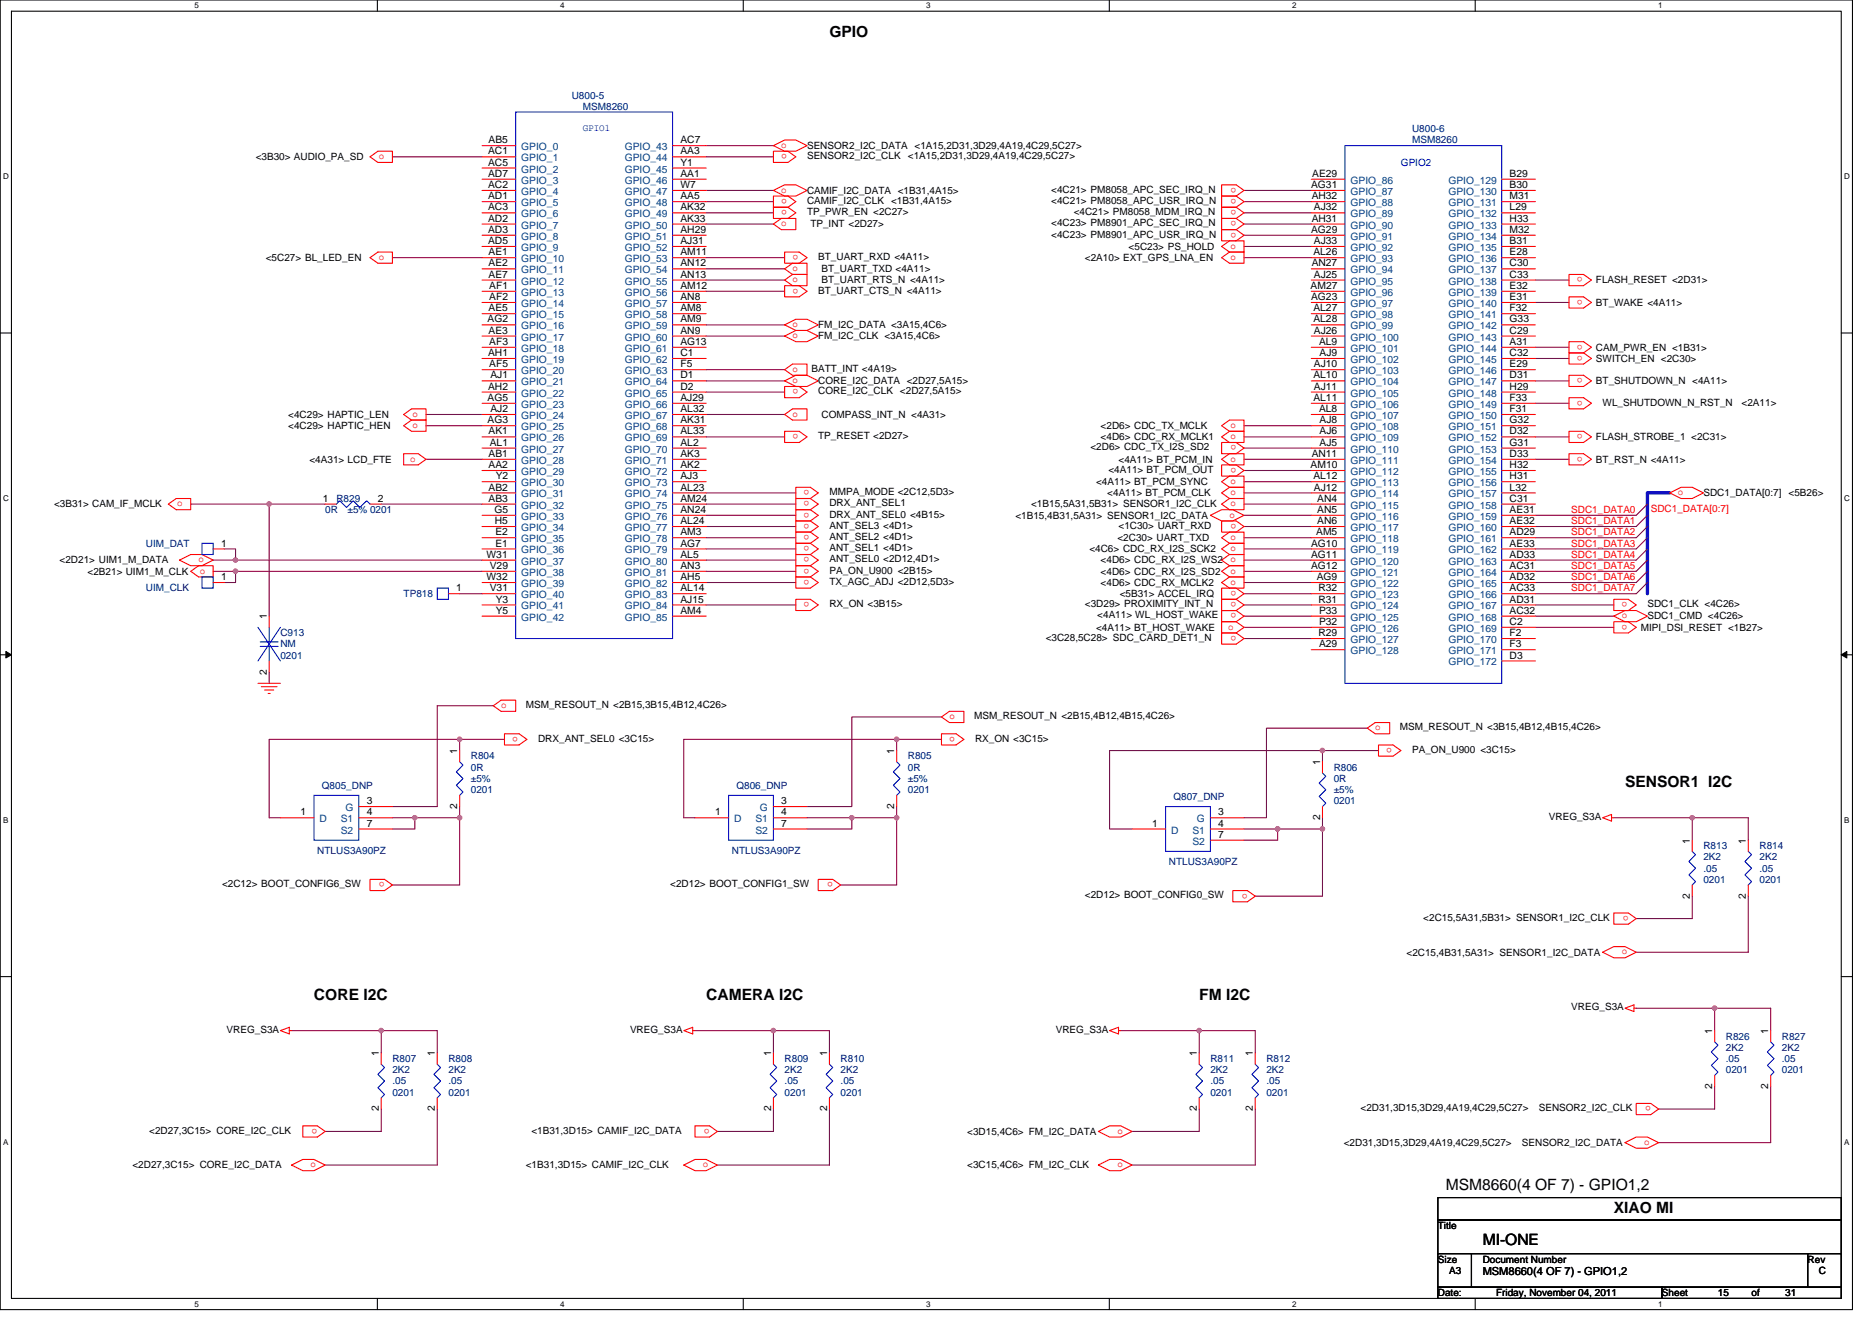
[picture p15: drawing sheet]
<svg xmlns="http://www.w3.org/2000/svg" width="297mm" height="210mm" viewBox="0 0 297 210" stroke-linecap="round" stroke-linejoin="round" font-family="sans-serif">
<defs><g id="words">
<g font-size="2.5">
<text x="131.6" y="5.8">GPIO</text>
<text x="257.8" y="125">SENSOR1 I2C</text>
<text x="49.8" y="158.8">CORE I2C</text>
<text x="112.1" y="158.8">CAMERA I2C</text>
<text x="190.3" y="158.8">FM I2C</text>
<text x="229.4" y="188.9">MSM8660(4 OF 7) - GPIO1,2</text>
<text x="235.3" y="197.6">MI-ONE</text>
<text x="256.1" y="192.5">XIAO MI</text>
</g>
<text font-size="1.8" x="235.3" y="202.3">MSM8660(4 OF 7) - GPIO1,2</text>
<g font-size="1.6" fill="#000080">
<text x="90.7" y="15.6">U800-5</text>
<text x="92.5" y="17.4">MSM8260</text>
<text x="224.1" y="21">U800-6</text>
<text x="224.1" y="22.8">MSM8260</text>
<text x="51.6" y="81.4">0R</text>
<text x="53.4" y="79.7">R829</text>
<text x="55.2" y="81.4">±5% 0201</text>
<text x="23.2" y="86.8">UIM_DAT</text>
<text x="23.2" y="93.9">UIM_CLK</text>
<text x="64" y="94.8">TP818</text>
<text x="44.5" y="101">C913</text>
<text x="44.5" y="102.8">NM</text>
<text x="44.5" y="104.5">0201</text>
<text x="51.1" y="125.2">Q805_DNP</text>
<text x="74.7" y="120.5">R804</text>
<text x="74.7" y="122.3">0R</text>
<text x="74.7" y="124.1">±5%</text>
<text x="74.7" y="125.9">0201</text>
<text x="116.9" y="125.2">Q806_DNP</text>
<text x="144.1" y="120.5">R805</text>
<text x="144.1" y="122.3">0R</text>
<text x="144.1" y="124.1">±5%</text>
<text x="144.1" y="125.9">0201</text>
<text x="211.6" y="122.3">R806</text>
<text x="211.6" y="124.1">0R</text>
<text x="211.6" y="125.9">±5%</text>
<text x="186.2" y="126.9">Q807_DNP</text>
<text x="211.6" y="127.7">0201</text>
<text x="50.4" y="135.5">NTLUS3A90PZ</text>
<text x="116.1" y="135.5">NTLUS3A90PZ</text>
<text x="185.5" y="137.3">NTLUS3A90PZ</text>
<text x="270.3" y="134.8">R813</text>
<text x="270.3" y="136.5">2K2</text>
<text x="279.2" y="134.8">R814</text>
<text x="279.2" y="136.5">2K2</text>
<text x="270.3" y="138.3">.05</text>
<text x="270.3" y="140.1">0201</text>
<text x="279.2" y="138.3">.05</text>
<text x="279.2" y="140.1">0201</text>
<text x="273.9" y="165">R826</text>
<text x="273.9" y="166.8">2K2</text>
<text x="282.7" y="165">R827</text>
<text x="282.7" y="166.8">2K2</text>
<text x="62.3" y="168.6">R807</text>
<text x="62.3" y="170.3">2K2</text>
<text x="62.3" y="172.1">.05</text>
<text x="62.3" y="173.9">0201</text>
<text x="71.2" y="168.6">R808</text>
<text x="71.2" y="170.3">2K2</text>
<text x="71.2" y="172.1">.05</text>
<text x="71.2" y="173.9">0201</text>
<text x="124.5" y="168.6">R809</text>
<text x="124.5" y="170.3">2K2</text>
<text x="124.5" y="172.1">.05</text>
<text x="124.5" y="173.9">0201</text>
<text x="133.4" y="168.6">R810</text>
<text x="133.4" y="170.3">2K2</text>
<text x="133.4" y="172.1">.05</text>
<text x="133.4" y="173.9">0201</text>
<text x="192.1" y="168.6">R811</text>
<text x="192.1" y="170.3">2K2</text>
<text x="192.1" y="172.1">.05</text>
<text x="192.1" y="173.9">0201</text>
<text x="201" y="168.6">R812</text>
<text x="201" y="170.3">2K2</text>
<text x="201" y="172.1">.05</text>
<text x="201" y="173.9">0201</text>
<text x="273.9" y="168.6">.05</text>
<text x="273.9" y="170.3">0201</text>
<text x="282.7" y="168.6">.05</text>
<text x="282.7" y="170.3">0201</text>
</g>
<g font-size="1.6">
<text x="77.5" y="22.7">AB5</text>
<text x="108" y="22.7">AC7</text>
<text x="128.1" y="23.6">SENSOR2_I2C_DATA &lt;1A15,2D31,3D29,4A19,4C29,5C27&gt;</text>
<text x="40.6" y="25.4">&lt;3B30&gt; AUDIO_PA_SD</text>
<text x="77.4" y="24.5">AC1</text>
<text x="77.4" y="26.3">AC5</text>
<text x="77.4" y="28.1">AD7</text>
<text x="77.4" y="29.8">AC2</text>
<text x="108" y="24.5">AA3</text>
<text x="108" y="26.3">Y1</text>
<text x="108" y="28.1">AA1</text>
<text x="108" y="29.8">W7</text>
<text x="128.1" y="25.3">SENSOR2_I2C_CLK</text>
<text x="144.1" y="25.3">&lt;1A15,2D31,3D29,4A19,4C29,5C27&gt;</text>
<text x="208" y="29.8">AG31</text>
<text x="208.2" y="28.1">AE29</text>
<text x="239.5" y="28.1">B29</text>
<text x="239.5" y="29.8">B30</text>
<text x="77.4" y="31.6">AD1</text>
<text x="77.4" y="33.4">AC3</text>
<text x="77.4" y="35.2">AD2</text>
<text x="108" y="31.6">AA5</text>
<text x="108" y="33.4">AK32</text>
<text x="108" y="35.2">AK33</text>
<text x="128.1" y="32.4">CAMIF_I2C_CLK</text>
<text x="128.1" y="30.8">CAMIF_I2C_DATA &lt;1B31,4A15&gt;</text>
<text x="128.1" y="34.1">TP_PWR_EN &lt;2C27&gt;</text>
<text x="141.4" y="32.4">&lt;1B31,4A15&gt;</text>
<text x="166.8" y="30.6">&lt;4C21&gt; PM8058_APC_SEC_IRQ_N</text>
<text x="166.8" y="32.4">&lt;4C21&gt; PM8058_APC_USR_IRQ_N</text>
<text x="166.8" y="35.9">&lt;4C23&gt; PM8901_APC_SEC_IRQ_N</text>
<text x="170.4" y="34.1">&lt;4C21&gt; PM8058_MDM_IRQ_N</text>
<text x="208.1" y="31.6">AH32</text>
<text x="208.1" y="35.2">AH31</text>
<text x="208.5" y="33.4">AJ32</text>
<text x="239.5" y="31.6">M31</text>
<text x="239.5" y="33.4">L29</text>
<text x="239.5" y="35.2">H33</text>
<text x="42.2" y="41.4">&lt;5C27&gt; BL_LED_EN</text>
<text x="77.4" y="37">AD3</text>
<text x="77.4" y="38.7">AD5</text>
<text x="77.5" y="40.5">AE1</text>
<text x="108" y="37">AH29</text>
<text x="108" y="38.7">AJ31</text>
<text x="108" y="40.5">AM11</text>
<text x="128.6" y="36.1">TP_INT &lt;2D27&gt;</text>
<text x="129.8" y="41.3">BT_UART_RXD &lt;4A11&gt;</text>
<text x="166.8" y="37.7">&lt;4C23&gt; PM8901_APC_USR_IRQ_N</text>
<text x="172.1" y="41.4">&lt;2A10&gt; EXT_GPS_LNA_EN</text>
<text x="179.1" y="39.6">&lt;5C23&gt; PS_HOLD</text>
<text x="208" y="37">AG29</text>
<text x="208.4" y="40.5">AL26</text>
<text x="208.5" y="38.7">AJ33</text>
<text x="239.5" y="37">M32</text>
<text x="239.5" y="38.7">B31</text>
<text x="239.5" y="40.5">E28</text>
<text x="77.5" y="42.3">AE2</text>
<text x="77.5" y="44.1">AE7</text>
<text x="77.6" y="45.8">AF1</text>
<text x="77.6" y="47.6">AF2</text>
<text x="108" y="42.3">AN12</text>
<text x="108" y="44.1">AN13</text>
<text x="108" y="45.8">AM12</text>
<text x="108" y="47.6">AN8</text>
<text x="129.8" y="46.6">BT_UART_CTS_N &lt;4A11&gt;</text>
<text x="130.4" y="43.2">BT_UART_TXD &lt;4A11&gt;</text>
<text x="130.4" y="45">BT_UART_RTS_N &lt;4A11&gt;</text>
<text x="208" y="45.8">AM27</text>
<text x="208" y="47.6">AG23</text>
<text x="208.1" y="42.3">AN27</text>
<text x="208.5" y="44.1">AJ25</text>
<text x="239.5" y="42.3">C30</text>
<text x="239.5" y="44.1">C33</text>
<text x="239.5" y="45.8">E32</text>
<text x="239.5" y="47.6">E31</text>
<text x="253.2" y="45">FLASH_RESET &lt;2D31&gt;</text>
<text x="77.4" y="51.2">AG2</text>
<text x="77.5" y="49.4">AE5</text>
<text x="77.5" y="53">AE3</text>
<text x="108" y="49.4">AM8</text>
<text x="108" y="51.2">AM9</text>
<text x="108" y="53">AN9</text>
<text x="129.8" y="52.1">FM_I2C_DATA &lt;3A15,4C6&gt;</text>
<text x="129.8" y="53.9">FM_I2C_CLK &lt;3A15,4C6&gt;</text>
<text x="208.4" y="49.4">AL27</text>
<text x="208.4" y="51.2">AL28</text>
<text x="208.5" y="53">AJ26</text>
<text x="239.5" y="49.4">F32</text>
<text x="239.5" y="51.2">G33</text>
<text x="239.5" y="53">C29</text>
<text x="253.2" y="48.5">BT_WAKE &lt;4A11&gt;</text>
<text x="77.4" y="56.5">AH1</text>
<text x="77.6" y="54.7">AF3</text>
<text x="77.6" y="58.3">AF5</text>
<text x="108" y="54.7">AG13</text>
<text x="108" y="56.5">C1</text>
<text x="108" y="58.3">F5</text>
<text x="128.8" y="59">BATT_INT &lt;4A19&gt;</text>
<text x="208.5" y="58.3">AJ10</text>
<text x="209.3" y="54.7">AL9</text>
<text x="209.4" y="56.5">AJ9</text>
<text x="239.5" y="54.7">A31</text>
<text x="239.5" y="56.5">C32</text>
<text x="239.5" y="58.3">E29</text>
<text x="253.2" y="55.6">CAM_PWR_EN &lt;1B31&gt;</text>
<text x="253.2" y="57.4">SWITCH_EN &lt;2C30&gt;</text>
<text x="77.4" y="63.6">AG5</text>
<text x="77.4" y="61.8">AH2</text>
<text x="77.8" y="60.1">AJ1</text>
<text x="77.8" y="65.4">AJ2</text>
<text x="108" y="60.1">D1</text>
<text x="108" y="61.8">D2</text>
<text x="108" y="63.6">AJ29</text>
<text x="108" y="65.4">AL32</text>
<text x="129.8" y="61">CORE_I2C_DATA &lt;2D27,5A15&gt;</text>
<text x="129.8" y="62.6">CORE_I2C_CLK &lt;2D27,5A15&gt;</text>
<text x="208.4" y="60.1">AL10</text>
<text x="208.4" y="63.6">AL11</text>
<text x="208.5" y="61.8">AJ11</text>
<text x="209.3" y="65.4">AL8</text>
<text x="239.5" y="60.1">D31</text>
<text x="239.5" y="61.8">H29</text>
<text x="239.5" y="63.6">F33</text>
<text x="239.5" y="65.4">F31</text>
<text x="253.2" y="61">BT_SHUTDOWN_N &lt;4A11&gt;</text>
<text x="254.3" y="64.4">WL_SHUTDOWN_N_RST_N</text>
<text x="276.3" y="64.4">&lt;2A11&gt;</text>
<text x="45.7" y="66.3">&lt;4C29&gt; HAPTIC_LEN</text>
<text x="45.7" y="68.1">&lt;4C29&gt; HAPTIC_HEN</text>
<text x="77.4" y="67.2">AG3</text>
<text x="77.5" y="69">AK1</text>
<text x="77.7" y="70.7">AL1</text>
<text x="108" y="67.2">AK31</text>
<text x="108" y="69">AL33</text>
<text x="108" y="70.7">AL2</text>
<text x="129.8" y="69.7">TP_RESET &lt;2D27&gt;</text>
<text x="130.4" y="66.3">COMPASS_INT_N &lt;4A31&gt;</text>
<text x="173" y="71.5">&lt;2D6&gt; CDC_TX_I2S_SD2</text>
<text x="174.6" y="68.1">&lt;2D6&gt; CDC_TX_MCLK</text>
<text x="174.6" y="69.9">&lt;4D6&gt; CDC_RX_MCLK1</text>
<text x="209.4" y="67.2">AJ8</text>
<text x="209.4" y="69">AJ6</text>
<text x="209.4" y="70.7">AJ5</text>
<text x="239.5" y="67.2">G32</text>
<text x="239.5" y="69">D32</text>
<text x="239.5" y="70.7">G31</text>
<text x="253.2" y="69.9">FLASH_STROBE_1 &lt;2C31&gt;</text>
<text x="49.1" y="73.4">&lt;4A31&gt; LCD_FTE</text>
<text x="77.5" y="72.5">AB1</text>
<text x="77.5" y="74.3">AA2</text>
<text x="77.5" y="77.9">AB2</text>
<text x="78.7" y="76.1">Y2</text>
<text x="108" y="72.5">AK3</text>
<text x="108" y="74.3">AK2</text>
<text x="108" y="76.1">AJ3</text>
<text x="108" y="77.9">AL23</text>
<text x="173.9" y="77">&lt;4A11&gt; BT_PCM_SYNC</text>
<text x="175.9" y="75">&lt;4A11&gt; BT_PCM_OUT</text>
<text x="177.5" y="73.4">&lt;4A11&gt; BT_PCM_IN</text>
<text x="208" y="74.3">AM10</text>
<text x="208.1" y="72.5">AN11</text>
<text x="208.4" y="76.1">AL12</text>
<text x="208.5" y="77.9">AJ12</text>
<text x="239.5" y="72.5">D33</text>
<text x="239.5" y="74.3">H32</text>
<text x="239.5" y="76.1">H31</text>
<text x="239.5" y="77.9">L32</text>
<text x="253.2" y="73.4">BT_RST_N &lt;4A11&gt;</text>
<text x="8.6" y="80.5">&lt;3B31&gt; CAM_IF_MCLK</text>
<text x="51.2" y="79.6">1</text>
<text x="60" y="79.6">2</text>
<text x="77.5" y="79.6">AB3</text>
<text x="78.4" y="81.4">G5</text>
<text x="78.5" y="83.2">H5</text>
<text x="108" y="79.6">AM24</text>
<text x="108" y="81.4">AN24</text>
<text x="108" y="83.2">AL24</text>
<text x="131.6" y="82.1">DRX_ANT_SEL0 &lt;4B15&gt;</text>
<text x="131.6" y="80.4">DRX_ANT_SEL1</text>
<text x="131.6" y="78.6">MMPA_MODE &lt;2C12,5D3&gt;</text>
<text x="131.6" y="83.9">ANT_SEL3 &lt;4D1&gt;</text>
<text x="161.1" y="82.3">&lt;1B15,4B31,5A31&gt; SENSOR1_I2C_DATA</text>
<text x="163.6" y="80.5">&lt;1B15,5A31,5B31&gt; SENSOR1_I2C_CLK</text>
<text x="175.7" y="78.8">&lt;4A11&gt; BT_PCM_CLK</text>
<text x="177.5" y="83.9">&lt;1C30&gt; UART_RXD</text>
<text x="209" y="79.6">AN4</text>
<text x="209" y="81.4">AN5</text>
<text x="209" y="83.2">AN6</text>
<text x="239.5" y="79.6">C31</text>
<text x="239.5" y="81.4">AE31</text>
<text x="239.5" y="83.2">AE32</text>
<text x="270.3" y="78.8">SDC1_DATA[0:7] &lt;5B26&gt;</text>
<text x="9.5" y="89.4">&lt;2D21&gt; UIM1_M_DATA</text>
<text x="35.1" y="86.7">1</text>
<text x="77.2" y="88.5">W31</text>
<text x="78.6" y="85">E2</text>
<text x="78.6" y="86.7">E1</text>
<text x="108" y="85">AM3</text>
<text x="108" y="86.7">AG7</text>
<text x="108" y="88.5">AL5</text>
<text x="131.6" y="89.3">ANT_SEL0 &lt;2D12,4D1&gt;</text>
<text x="131.6" y="87.5">ANT_SEL1 &lt;4D1&gt;</text>
<text x="131.6" y="85.7">ANT_SEL2 &lt;4D1&gt;</text>
<text x="172.9" y="87.7">&lt;4C6&gt; CDC_RX_I2S_SCK2</text>
<text x="174.6" y="89.4">&lt;4D6&gt; CDC_RX_I2S_WS2</text>
<text x="177.3" y="85.9">&lt;2C30&gt; UART_TXD</text>
<text x="208" y="86.7">AG10</text>
<text x="208" y="88.5">AG11</text>
<text x="208.8" y="85">AM5</text>
<text x="239.5" y="85">AD29</text>
<text x="239.5" y="86.7">AE33</text>
<text x="239.5" y="88.5">AD33</text>
<text x="13.9" y="91.2">&lt;2B21&gt; UIM1_M_CLK</text>
<text x="35.1" y="92.1">1</text>
<text x="72.4" y="93.9">1</text>
<text x="77.2" y="92.1">W32</text>
<text x="77.7" y="90.3">V29</text>
<text x="77.7" y="93.9">V31</text>
<text x="78.7" y="95.6">Y3</text>
<text x="108" y="90.3">AN3</text>
<text x="108" y="92.1">AH5</text>
<text x="108" y="93.9">AL14</text>
<text x="108" y="95.6">AJ15</text>
<text x="131.6" y="92.8">TX_AGC_ADJ &lt;2D12,5D3&gt;</text>
<text x="131.6" y="91">PA_ON_U900 &lt;2B15&gt;</text>
<text x="174.6" y="91.2">&lt;4D6&gt; CDC_RX_I2S_SD2</text>
<text x="174.6" y="93">&lt;4D6&gt; CDC_RX_MCLK2</text>
<text x="177.7" y="94.8">&lt;5B31&gt; ACCEL_IRQ</text>
<text x="208" y="90.3">AG12</text>
<text x="208.9" y="92.1">AG9</text>
<text x="209.2" y="93.9">R32</text>
<text x="209.2" y="95.6">R31</text>
<text x="239.5" y="90.3">AC31</text>
<text x="239.5" y="92.1">AD32</text>
<text x="239.5" y="93.9">AC33</text>
<text x="239.5" y="95.6">AD31</text>
<text x="42.3" y="98.3" transform="rotate(-90 42.3 98.3)">1</text>
<text x="78.7" y="97.4">Y5</text>
<text x="108" y="97.4">AM4</text>
<text x="131.6" y="96.4">RX_ON &lt;3B15&gt;</text>
<text x="165.9" y="101.7">&lt;3C28,5C28&gt; SDC_CARD_DET1_N</text>
<text x="172.1" y="96.4">&lt;3D29&gt; PROXIMITY_INT_N</text>
<text x="173.9" y="100.1">&lt;4A11&gt; BT_HOST_WAKE</text>
<text x="174.1" y="98.1">&lt;4A11&gt; WL_HOST_WAKE</text>
<text x="209.2" y="101">R29</text>
<text x="209.3" y="97.4">P33</text>
<text x="209.3" y="99.2">P32</text>
<text x="239.5" y="97.4">AC32</text>
<text x="239.5" y="99.2">C2</text>
<text x="239.5" y="101">F2</text>
<text x="260.3" y="100.1">MIPI_DSI_RESET &lt;1B27&gt;</text>
<text x="261.4" y="96.4">SDC1_CLK &lt;4C26&gt;</text>
<text x="261.4" y="98.3">SDC1_CMD &lt;4C26&gt;</text>
<text x="42.3" y="107.1" transform="rotate(-90 42.3 107.1)">2</text>
<text x="209.3" y="102.7">A29</text>
<text x="239.5" y="102.7">F3</text>
<text x="239.5" y="104.5">D3</text>
<text x="83.4" y="112.4">MSM_RESOUT_N &lt;2B15,3B15,4B12,4C26&gt;</text>
<text x="72.6" y="119.7" transform="rotate(-90 72.6 119.7)">1</text>
<text x="85.4" y="117.7">DRX_ANT_SEL0 &lt;3C15&gt;</text>
<text x="141.9" y="119.7" transform="rotate(-90 141.9 119.7)">1</text>
<text x="154.6" y="114.2">MSM_RESOUT_N &lt;2B15,4B12,4B15,4C26&gt;</text>
<text x="154.7" y="117.7">RX_ON &lt;3C15&gt;</text>
<text x="222.1" y="115.9">MSM_RESOUT_N &lt;3B15,4B12,4B15,4C26&gt;</text>
<text x="224.1" y="119.5">PA_ON_U900 &lt;3C15&gt;</text>
<text x="209.5" y="121.4" transform="rotate(-90 209.5 121.4)">1</text>
<text x="47.7" y="129.4">1</text>
<text x="58.2" y="129.4">4</text>
<text x="58.2" y="131.2">7</text>
<text x="58.2" y="127.6">3</text>
<text x="72.6" y="128.4" transform="rotate(-90 72.6 128.4)">2</text>
<text x="113.5" y="129.4">1</text>
<text x="124" y="129.4">4</text>
<text x="124" y="131.2">7</text>
<text x="124" y="127.6">3</text>
<text x="141.9" y="128.4" transform="rotate(-90 141.9 128.4)">2</text>
<text x="182.8" y="131.2">1</text>
<text x="193.3" y="131.2">4</text>
<text x="193.3" y="129.4">3</text>
<text x="209.5" y="130.2" transform="rotate(-90 209.5 130.2)">2</text>
<text x="245.8" y="130.2">VREG_S3A</text>
<text x="193.3" y="133">7</text>
<text x="268.1" y="133.9" transform="rotate(-90 268.1 133.9)">1</text>
<text x="277" y="133.9" transform="rotate(-90 277 133.9)">1</text>
<text x="35.2" y="140.8">&lt;2C12&gt; BOOT_CONFIG6_SW</text>
<text x="106.4" y="140.8">&lt;2D12&gt; BOOT_CONFIG1_SW</text>
<text x="172.1" y="142.6">&lt;2D12&gt; BOOT_CONFIG0_SW</text>
<text x="268.1" y="142.6" transform="rotate(-90 268.1 142.6)">2</text>
<text x="277" y="142.6" transform="rotate(-90 277 142.6)">2</text>
<text x="225.8" y="146.2">&lt;2C15,5A31,5B31&gt; SENSOR1_I2C_CLK</text>
<text x="223.2" y="151.7">&lt;2C15,4B31,5A31&gt; SENSOR1_I2C_DATA</text>
<text x="249.3" y="160.4">VREG_S3A</text>
<text x="36" y="163.9">VREG_S3A</text>
<text x="60.1" y="167.7" transform="rotate(-90 60.1 167.7)">1</text>
<text x="69" y="167.7" transform="rotate(-90 69 167.7)">1</text>
<text x="100" y="163.9">VREG_S3A</text>
<text x="122.3" y="167.7" transform="rotate(-90 122.3 167.7)">1</text>
<text x="131.2" y="167.7" transform="rotate(-90 131.2 167.7)">1</text>
<text x="167.5" y="163.9">VREG_S3A</text>
<text x="189.9" y="167.7" transform="rotate(-90 189.9 167.7)">1</text>
<text x="198.8" y="167.7" transform="rotate(-90 198.8 167.7)">1</text>
<text x="271.7" y="164.1" transform="rotate(-90 271.7 164.1)">1</text>
<text x="280.6" y="164.1" transform="rotate(-90 280.6 164.1)">1</text>
<text x="271.7" y="172.8" transform="rotate(-90 271.7 172.8)">2</text>
<text x="280.6" y="172.8" transform="rotate(-90 280.6 172.8)">2</text>
<text x="23.7" y="179.9">&lt;2D27,3C15&gt; CORE_I2C_CLK</text>
<text x="60.1" y="176.4" transform="rotate(-90 60.1 176.4)">2</text>
<text x="69" y="176.4" transform="rotate(-90 69 176.4)">2</text>
<text x="84.3" y="179.9">&lt;1B31,3D15&gt; CAMIF_I2C_DATA</text>
<text x="122.3" y="176.4" transform="rotate(-90 122.3 176.4)">2</text>
<text x="131.2" y="176.4" transform="rotate(-90 131.2 176.4)">2</text>
<text x="189.9" y="176.4" transform="rotate(-90 189.9 176.4)">2</text>
<text x="198.8" y="176.4" transform="rotate(-90 198.8 176.4)">2</text>
<text x="215.9" y="176.4">&lt;2D31,3D15,3D29,4A19,4C29,5C27&gt;</text>
<text x="244.2" y="176.4">SENSOR2_I2C_CLK</text>
<text x="21" y="185.4">&lt;2D27,3C15&gt; CORE_I2C_DATA</text>
<text x="83.4" y="185.4">&lt;1B31,3D15&gt; CAMIF_I2C_CLK</text>
<text x="153.5" y="185.4">&lt;3C15,4C6&gt; FM_I2C_CLK</text>
<text x="153.5" y="180.1">&lt;3D15,4C6&gt; FM_I2C_DATA</text>
<text x="213.2" y="181.9">&lt;2D31,3D15,3D29,4A19,4C29,5C27&gt;</text>
<text x="241.5" y="181.9">SENSOR2_I2C_DATA</text>
<text x="228.2" y="195.1">Title</text>
<text x="228.2" y="200.4">Size</text>
<text x="229.9" y="202.2">A3</text>
<text x="235.3" y="200.4">Document Number</text>
<text x="286.8" y="200.4">Rev</text>
<text x="288.6" y="202.2">C</text>
<text x="228.2" y="205.7">Date:</text>
<text x="237.4" y="205.7">Friday, November 04, 2011</text>
<text x="263.7" y="205.7">Sheet</text>
<text x="272.6" y="205.7">15</text>
<text x="277.9" y="205.7">of</text>
<text x="283.3" y="205.7">31</text>
</g>
<g font-size="1.6" fill="#004080">
<text x="82.7" y="23.8">GPIO_0</text>
<text x="99.1" y="23.8">GPIO_43</text>
<text x="82.7" y="25.6">GPIO_1</text>
<text x="82.7" y="27.4">GPIO_2</text>
<text x="82.7" y="29.2">GPIO_3</text>
<text x="99.1" y="25.6">GPIO_44</text>
<text x="99.1" y="27.4">GPIO_45</text>
<text x="99.1" y="29.2">GPIO_46</text>
<text x="214.3" y="29.2">GPIO_86</text>
<text x="229.8" y="29.2">GPIO_129</text>
<text x="82.7" y="30.9">GPIO_4</text>
<text x="82.7" y="32.7">GPIO_5</text>
<text x="82.7" y="34.5">GPIO_6</text>
<text x="99.1" y="30.9">GPIO_47</text>
<text x="99.1" y="32.7">GPIO_48</text>
<text x="99.1" y="34.5">GPIO_49</text>
<text x="214.3" y="30.9">GPIO_87</text>
<text x="214.3" y="32.7">GPIO_88</text>
<text x="214.3" y="34.5">GPIO_89</text>
<text x="229.8" y="30.9">GPIO_130</text>
<text x="229.8" y="32.7">GPIO_131</text>
<text x="229.8" y="34.5">GPIO_132</text>
<text x="82.7" y="36.3">GPIO_7</text>
<text x="82.7" y="38.1">GPIO_8</text>
<text x="82.7" y="39.8">GPIO_9</text>
<text x="82.7" y="41.6">GPIO_10</text>
<text x="99.1" y="36.3">GPIO_50</text>
<text x="99.1" y="38.1">GPIO_51</text>
<text x="99.1" y="39.8">GPIO_52</text>
<text x="99.1" y="41.6">GPIO_53</text>
<text x="214.3" y="36.3">GPIO_90</text>
<text x="214.3" y="38.1">GPIO_91</text>
<text x="214.3" y="39.8">GPIO_92</text>
<text x="214.3" y="41.6">GPIO_93</text>
<text x="229.8" y="36.3">GPIO_133</text>
<text x="229.8" y="38.1">GPIO_134</text>
<text x="229.8" y="39.8">GPIO_135</text>
<text x="229.8" y="41.6">GPIO_136</text>
<text x="82.7" y="43.4">GPIO_11</text>
<text x="82.7" y="45.2">GPIO_12</text>
<text x="82.7" y="46.9">GPIO_13</text>
<text x="99.1" y="43.4">GPIO_54</text>
<text x="99.1" y="45.2">GPIO_55</text>
<text x="99.1" y="46.9">GPIO_56</text>
<text x="214.3" y="43.4">GPIO_94</text>
<text x="214.3" y="45.2">GPIO_95</text>
<text x="214.3" y="46.9">GPIO_96</text>
<text x="229.8" y="43.4">GPIO_137</text>
<text x="229.8" y="45.2">GPIO_138</text>
<text x="229.8" y="46.9">GPIO_139</text>
<text x="82.7" y="48.7">GPIO_14</text>
<text x="82.7" y="50.5">GPIO_15</text>
<text x="82.7" y="52.3">GPIO_16</text>
<text x="99.1" y="48.7">GPIO_57</text>
<text x="99.1" y="50.5">GPIO_58</text>
<text x="99.1" y="52.3">GPIO_59</text>
<text x="214.3" y="48.7">GPIO_97</text>
<text x="214.3" y="50.5">GPIO_98</text>
<text x="214.3" y="52.3">GPIO_99</text>
<text x="229.8" y="48.7">GPIO_140</text>
<text x="229.8" y="50.5">GPIO_141</text>
<text x="229.8" y="52.3">GPIO_142</text>
<text x="82.7" y="54.1">GPIO_17</text>
<text x="82.7" y="55.8">GPIO_18</text>
<text x="82.7" y="57.6">GPIO_19</text>
<text x="82.7" y="59.4">GPIO_20</text>
<text x="99.1" y="54.1">GPIO_60</text>
<text x="99.1" y="55.8">GPIO_61</text>
<text x="99.1" y="57.6">GPIO_62</text>
<text x="99.1" y="59.4">GPIO_63</text>
<text x="214.3" y="54.1">GPIO_100</text>
<text x="214.3" y="55.8">GPIO_101</text>
<text x="214.3" y="57.6">GPIO_102</text>
<text x="214.3" y="59.4">GPIO_103</text>
<text x="229.8" y="54.1">GPIO_143</text>
<text x="229.8" y="55.8">GPIO_144</text>
<text x="229.8" y="57.6">GPIO_145</text>
<text x="229.8" y="59.4">GPIO_146</text>
<text x="82.7" y="61.2">GPIO_21</text>
<text x="82.7" y="62.9">GPIO_22</text>
<text x="82.7" y="64.7">GPIO_23</text>
<text x="99.1" y="61.2">GPIO_64</text>
<text x="99.1" y="62.9">GPIO_65</text>
<text x="99.1" y="64.7">GPIO_66</text>
<text x="214.3" y="61.2">GPIO_104</text>
<text x="214.3" y="62.9">GPIO_105</text>
<text x="214.3" y="64.7">GPIO_106</text>
<text x="229.8" y="61.2">GPIO_147</text>
<text x="229.8" y="62.9">GPIO_148</text>
<text x="229.8" y="64.7">GPIO_149</text>
<text x="82.7" y="66.5">GPIO_24</text>
<text x="82.7" y="68.3">GPIO_25</text>
<text x="82.7" y="70.1">GPIO_26</text>
<text x="82.7" y="71.8">GPIO_27</text>
<text x="99.1" y="66.5">GPIO_67</text>
<text x="99.1" y="68.3">GPIO_68</text>
<text x="99.1" y="70.1">GPIO_69</text>
<text x="99.1" y="71.8">GPIO_70</text>
<text x="214.3" y="66.5">GPIO_107</text>
<text x="214.3" y="68.3">GPIO_108</text>
<text x="214.3" y="70.1">GPIO_109</text>
<text x="214.3" y="71.8">GPIO_110</text>
<text x="229.8" y="66.5">GPIO_150</text>
<text x="229.8" y="68.3">GPIO_151</text>
<text x="229.8" y="70.1">GPIO_152</text>
<text x="229.8" y="71.8">GPIO_153</text>
<text x="82.7" y="73.6">GPIO_28</text>
<text x="82.7" y="75.4">GPIO_29</text>
<text x="82.7" y="77.2">GPIO_30</text>
<text x="99.1" y="73.6">GPIO_71</text>
<text x="99.1" y="75.4">GPIO_72</text>
<text x="99.1" y="77.2">GPIO_73</text>
<text x="214.3" y="73.6">GPIO_111</text>
<text x="214.3" y="75.4">GPIO_112</text>
<text x="214.3" y="77.2">GPIO_113</text>
<text x="229.8" y="73.6">GPIO_154</text>
<text x="229.8" y="75.4">GPIO_155</text>
<text x="229.8" y="77.2">GPIO_156</text>
<text x="82.7" y="79">GPIO_31</text>
<text x="82.7" y="80.7">GPIO_32</text>
<text x="82.7" y="82.5">GPIO_33</text>
<text x="99.1" y="79">GPIO_74</text>
<text x="99.1" y="80.7">GPIO_75</text>
<text x="99.1" y="82.5">GPIO_76</text>
<text x="214.3" y="79">GPIO_114</text>
<text x="214.3" y="80.7">GPIO_115</text>
<text x="214.3" y="82.5">GPIO_116</text>
<text x="229.8" y="79">GPIO_157</text>
<text x="229.8" y="80.7">GPIO_158</text>
<text x="229.8" y="82.5">GPIO_159</text>
<text x="82.7" y="84.3">GPIO_34</text>
<text x="82.7" y="86.1">GPIO_35</text>
<text x="82.7" y="87.8">GPIO_36</text>
<text x="82.7" y="89.6">GPIO_37</text>
<text x="99.1" y="84.3">GPIO_77</text>
<text x="99.1" y="86.1">GPIO_78</text>
<text x="99.1" y="87.8">GPIO_79</text>
<text x="99.1" y="89.6">GPIO_80</text>
<text x="214.3" y="84.3">GPIO_117</text>
<text x="214.3" y="86.1">GPIO_118</text>
<text x="214.3" y="87.8">GPIO_119</text>
<text x="214.3" y="89.6">GPIO_120</text>
<text x="229.8" y="84.3">GPIO_160</text>
<text x="229.8" y="86.1">GPIO_161</text>
<text x="229.8" y="87.8">GPIO_162</text>
<text x="229.8" y="89.6">GPIO_163</text>
<text x="82.7" y="91.4">GPIO_38</text>
<text x="82.7" y="93.2">GPIO_39</text>
<text x="82.7" y="95">GPIO_40</text>
<text x="99.1" y="91.4">GPIO_81</text>
<text x="99.1" y="93.2">GPIO_82</text>
<text x="99.1" y="95">GPIO_83</text>
<text x="214.3" y="91.4">GPIO_121</text>
<text x="214.3" y="93.2">GPIO_122</text>
<text x="214.3" y="95">GPIO_123</text>
<text x="229.8" y="91.4">GPIO_164</text>
<text x="229.8" y="93.2">GPIO_165</text>
<text x="229.8" y="95">GPIO_166</text>
<text x="82.7" y="96.7">GPIO_41</text>
<text x="82.7" y="98.5">GPIO_42</text>
<text x="99.1" y="96.7">GPIO_84</text>
<text x="99.1" y="98.5">GPIO_85</text>
<text x="214.3" y="96.7">GPIO_124</text>
<text x="214.3" y="98.5">GPIO_125</text>
<text x="214.3" y="100.3">GPIO_126</text>
<text x="229.8" y="96.7">GPIO_167</text>
<text x="229.8" y="98.5">GPIO_168</text>
<text x="229.8" y="100.3">GPIO_169</text>
<text x="214.3" y="102.1">GPIO_127</text>
<text x="214.3" y="103.8">GPIO_128</text>
<text x="229.8" y="102.1">GPIO_170</text>
<text x="229.8" y="103.8">GPIO_171</text>
<text x="229.8" y="105.6">GPIO_172</text>
<text x="50.7" y="130.5">D</text>
<text x="54.1" y="130.5">S1</text>
<text x="54.8" y="128.7">G</text>
<text x="116.5" y="130.5">D</text>
<text x="119.9" y="130.5">S1</text>
<text x="120.6" y="128.7">G</text>
<text x="189.9" y="130.5">G</text>
<text x="54.1" y="132.3">S2</text>
<text x="119.9" y="132.3">S2</text>
<text x="185.8" y="132.3">D</text>
<text x="189.2" y="132.3">S1</text>
<text x="189.2" y="134.1">S2</text>
</g>
<g font-size="1.6" fill="#00f">
<text x="92.5" y="20.8">GPIO1</text>
<text x="222.3" y="26.3">GPIO2</text>
</g>
<g font-size="1.6" fill="#f00">
<text x="124" y="23.5">o</text>
<text x="60.1" y="25.3">o</text>
<text x="124.9" y="24.5" transform="rotate(180 124.9 24.5)">o</text>
<text x="196.1" y="29.8" transform="rotate(180 196.1 29.8)">o</text>
<text x="124" y="30.6">o</text>
<text x="124" y="35.9">o</text>
<text x="124.9" y="31.6" transform="rotate(180 124.9 31.6)">o</text>
<text x="124.9" y="33.4" transform="rotate(180 124.9 33.4)">o</text>
<text x="196.1" y="31.6" transform="rotate(180 196.1 31.6)">o</text>
<text x="196.1" y="33.4" transform="rotate(180 196.1 33.4)">o</text>
<text x="196.1" y="35.1" transform="rotate(180 196.1 35.1)">o</text>
<text x="60.1" y="41.3">o</text>
<text x="126.6" y="40.5" transform="rotate(180 126.6 40.5)">o</text>
<text x="195.3" y="39.5">o</text>
<text x="195.3" y="41.3">o</text>
<text x="196.1" y="36.9" transform="rotate(180 196.1 36.9)">o</text>
<text x="125.7" y="43">o</text>
<text x="125.7" y="44.8">o</text>
<text x="126.6" y="45.8" transform="rotate(180 126.6 45.8)">o</text>
<text x="251.1" y="44" transform="rotate(180 251.1 44)">o</text>
<text x="251.1" y="47.6" transform="rotate(180 251.1 47.6)">o</text>
<text x="125.7" y="51.9">o</text>
<text x="125.7" y="53.7">o</text>
<text x="125.7" y="59">o</text>
<text x="251.1" y="54.7" transform="rotate(180 251.1 54.7)">o</text>
<text x="251.1" y="56.5" transform="rotate(180 251.1 56.5)">o</text>
<text x="125.7" y="60.8">o</text>
<text x="126.6" y="61.8" transform="rotate(180 126.6 61.8)">o</text>
<text x="251.1" y="60" transform="rotate(180 251.1 60)">o</text>
<text x="251.1" y="63.6" transform="rotate(180 251.1 63.6)">o</text>
<text x="65.5" y="66.1">o</text>
<text x="65.5" y="67.9">o</text>
<text x="125.7" y="66.1">o</text>
<text x="126.6" y="68.9" transform="rotate(180 126.6 68.9)">o</text>
<text x="195.3" y="67.9">o</text>
<text x="195.3" y="69.7">o</text>
<text x="196.1" y="70.7" transform="rotate(180 196.1 70.7)">o</text>
<text x="251.1" y="68.9" transform="rotate(180 251.1 68.9)">o</text>
<text x="65.1" y="73.3">o</text>
<text x="128.4" y="77.8" transform="rotate(180 128.4 77.8)">o</text>
<text x="195.3" y="73.3">o</text>
<text x="195.3" y="76.8">o</text>
<text x="196.1" y="74.3" transform="rotate(180 196.1 74.3)">o</text>
<text x="251.1" y="72.5" transform="rotate(180 251.1 72.5)">o</text>
<text x="28.1" y="80.4">o</text>
<text x="128.4" y="81.4" transform="rotate(180 128.4 81.4)">o</text>
<text x="128.4" y="79.6" transform="rotate(180 128.4 79.6)">o</text>
<text x="128.4" y="83.1" transform="rotate(180 128.4 83.1)">o</text>
<text x="195.1" y="82.1">o</text>
<text x="195.3" y="80.4">o</text>
<text x="195.3" y="78.6">o</text>
<text x="196.1" y="83.1" transform="rotate(180 196.1 83.1)">o</text>
<text x="249.3" y="81.4">SDC1_DATA0</text>
<text x="249.3" y="83.2">SDC1_DATA1</text>
<text x="261.9" y="81.3">SDC1_DATA[0:7]</text>
<text x="266.2" y="78.6">o</text>
<text x="31.5" y="89.3">o</text>
<text x="128.4" y="88.5" transform="rotate(180 128.4 88.5)">o</text>
<text x="128.4" y="86.7" transform="rotate(180 128.4 86.7)">o</text>
<text x="128.4" y="84.9" transform="rotate(180 128.4 84.9)">o</text>
<text x="195.3" y="87.5">o</text>
<text x="195.3" y="89.3">o</text>
<text x="195.3" y="85.7">o</text>
<text x="249.3" y="85">SDC1_DATA2</text>
<text x="249.3" y="86.8">SDC1_DATA3</text>
<text x="249.3" y="88.5">SDC1_DATA4</text>
<text x="31.7" y="91">o</text>
<text x="128.4" y="92" transform="rotate(180 128.4 92)">o</text>
<text x="128.4" y="95.6" transform="rotate(180 128.4 95.6)">o</text>
<text x="128.4" y="90.3" transform="rotate(180 128.4 90.3)">o</text>
<text x="195.3" y="91">o</text>
<text x="195.3" y="92.8">o</text>
<text x="196.1" y="93.8" transform="rotate(180 196.1 93.8)">o</text>
<text x="196.1" y="95.6" transform="rotate(180 196.1 95.6)">o</text>
<text x="249.3" y="90.3">SDC1_DATA5</text>
<text x="249.3" y="92.1">SDC1_DATA6</text>
<text x="249.3" y="93.9">SDC1_DATA7</text>
<text x="258.2" y="95.6" transform="rotate(180 258.2 95.6)">o</text>
<text x="194.9" y="99.9">o</text>
<text x="196.1" y="100.9" transform="rotate(180 196.1 100.9)">o</text>
<text x="196.1" y="97.4" transform="rotate(180 196.1 97.4)">o</text>
<text x="257.3" y="98.1">o</text>
<text x="258.2" y="99.1" transform="rotate(180 258.2 99.1)">o</text>
<text x="79.5" y="112.4">o</text>
<text x="82.2" y="116.9" transform="rotate(180 82.2 116.9)">o</text>
<text x="150.6" y="114.2">o</text>
<text x="151.5" y="116.9" transform="rotate(180 151.5 116.9)">o</text>
<text x="218.2" y="115.9">o</text>
<text x="220.9" y="118.7" transform="rotate(180 220.9 118.7)">o</text>
<text x="61" y="140" transform="rotate(180 61 140)">o</text>
<text x="132.1" y="140" transform="rotate(180 132.1 140)">o</text>
<text x="197.9" y="141.8" transform="rotate(180 197.9 141.8)">o</text>
<text x="258.4" y="145.4" transform="rotate(180 258.4 145.4)">o</text>
<text x="257.3" y="151.5">o</text>
<text x="50.4" y="179.2" transform="rotate(180 50.4 179.2)">o</text>
<text x="112.6" y="179.2" transform="rotate(180 112.6 179.2)">o</text>
<text x="177.3" y="179.9">o</text>
<text x="261.9" y="175.6" transform="rotate(180 261.9 175.6)">o</text>
<text x="49.3" y="185.3">o</text>
<text x="111.5" y="185.3">o</text>
<text x="177.3" y="185.3">o</text>
<text x="260.9" y="181.7">o</text>
</g>
<g font-size="1.3">
<text x="30.8" y="1.3">5</text>
<text x="88.9" y="1.3">4</text>
<text x="147" y="1.3">3</text>
<text x="205" y="1.3">2</text>
<text x="263.1" y="1.3">1</text>
<text x=".5" y="28.4">D</text>
<text x="292.6" y="28.4">D</text>
<text x=".5" y="79.5">C</text>
<text x="292.6" y="79.5">C</text>
<text x=".5" y="130.6">B</text>
<text x="292.6" y="130.6">B</text>
<text x=".5" y="181.7">A</text>
<text x="292.6" y="181.7">A</text>
<text x="30.8" y="207.4">5</text>
<text x="88.9" y="207.4">4</text>
<text x="147" y="207.4">3</text>
<text x="205" y="207.4">2</text>
<text x="263.1" y="207.4">1</text>
</g>
</g></defs>
<path d="M0 0h293.9v207.9h-293.9zM1.8 1.8h290.4v204.3h-290.4z" fill="none" stroke="#000" stroke-width=".17"/>
<g fill="#fff">
<path d="M30.8 .2h.7v1.4h-.7z"/>
<path d="M30.8 206.3h.7v1.4h-.7z"/>
</g>
<path d="M59.9 0v1.8M59.9 206.1v1.8" fill="none" stroke="#000" stroke-width=".17"/>
<g fill="#fff">
<path d="M88.9 .2h.7v1.4h-.7z"/>
<path d="M88.9 206.3h.7v1.4h-.7z"/>
</g>
<path d="M117.9 0v1.8M117.9 206.1v1.8" fill="none" stroke="#000" stroke-width=".17"/>
<g fill="#fff">
<path d="M147 .2h.7v1.4h-.7z"/>
<path d="M147 206.3h.7v1.4h-.7z"/>
</g>
<path d="M176 0v1.8M176 206.1v1.8" fill="none" stroke="#000" stroke-width=".17"/>
<g fill="#fff">
<path d="M205 .2h.7v1.4h-.7z"/>
<path d="M205 206.3h.7v1.4h-.7z"/>
</g>
<path d="M234.1 0v1.8M234.1 206.1v1.8" fill="none" stroke="#000" stroke-width=".17"/>
<g fill="#fff">
<path d="M263.1 .2h.7v1.4h-.7z"/>
<path d="M263.1 206.3h.7v1.4h-.7z"/>
<path d="M.5 27.3h.9v1.4h-.9z"/>
<path d="M292.6 27.3h.9v1.4h-.9z"/>
<path d="M.5 78.4h.9v1.4h-.9z"/>
<path d="M292.6 78.4h.9v1.4h-.9z"/>
</g>
<path d="M0 52.9h1.8M292.2 52.9h1.7" fill="none" stroke="#000" stroke-width=".17"/>
<g fill="#fff">
<path d="M.5 129.5h.8v1.4h-.8z"/>
<path d="M292.6 129.5h.9v1.4h-.9z"/>
</g>
<path d="M0 103.9h1.8M292.2 103.9h1.7" fill="none" stroke="#000" stroke-width=".17"/>
<path d="M.9 103.4l.9 .5-.9 .5zM292.2 103.9l.8-.5v1z" fill="#000" stroke="#000" stroke-width=".16"/>
<g fill="#fff">
<path d="M.5 180.5h.8v1.4h-.8z"/>
<path d="M292.6 180.5h.9v1.4h-.9z"/>
</g>
<path d="M0 155h1.8M292.2 155h1.7M228.2 190.1h64v3.5h-64zM228.2 193.6h64v5.4h-64zM228.2 199h5.3v5.3h-5.3zM233.5 199h53.3v5.3h-53.3zM286.8 199h5.4v5.3h-5.4zM228.2 204.3h35.5v1.8h-35.5zM263.7 204.3h28.5v1.8h-28.5z" fill="none" stroke="#000" stroke-width=".17"/>
<g fill="none" stroke="#800040" stroke-width=".17">
<path d="M62.3 24.9h14.2M112.1 33.8h10.6M112.1 35.6h10.6M112.1 30.2h10.6M112.1 32h10.6M112.1 23.1h10.6M112.1 24.9h10.6M197.4 30.2h10.7M197.4 32h10.7M197.4 33.8h10.7M197.4 35.6h10.7M197.4 37.3h10.7"/>
<path d="M197.4 39.1h10.7M62.3 40.9h14.2M112.1 44.4h12.4M112.1 46.2h12.4M112.1 58.7h12.4M112.1 40.9h12.4M112.1 42.7h12.4M112.1 51.6h12.4M112.1 53.3h12.4M197.4 40.9h10.7M243.6 44.4h5.4M243.6 48h5.4"/>
<path d="M243.6 55.1h5.4M243.6 56.9h5.4M67.6 72.9h8.9M67.6 65.8h8.9M67.6 67.6h8.9M112.1 60.5h12.4M112.1 62.2h12.4M112.1 65.8h12.4M112.1 69.3h12.4M112.1 78.2h14.2M197.4 67.6h10.7M197.4 69.3h10.7"/>
<path d="M197.4 71.1h10.7M197.4 72.9h10.7M197.4 74.7h10.7M197.4 76.5h10.7M197.4 78.2h10.7M243.6 64h5.4M243.6 60.5h5.4M243.6 69.3h5.4M243.6 72.9h5.4M30.3 80h12.4v17.8M33.8 90.7h3.6M33.8 88.9h3.6"/>
<path d="M35.6 87.1h1.8v1.8M37.4 88.9h39.1M37.4 90.7v1.8h-1.8M37.4 90.7h39.1M42.7 80h8.9M60.5 80h16M72.9 94.2h3.6M112.1 96h14.2M112.1 90.7h14.2M112.1 81.8h14.2M112.1 80h14.2M112.1 88.9h14.2"/>
<path d="M112.1 87.1h14.2M112.1 85.3h14.2M112.1 83.6h14.2M112.1 92.5h14.2M197.4 96h10.7M197.4 97.8h10.7M197.4 94.2h10.7M197.4 99.6h10.7M197.4 80h10.7M197.4 81.8h10.7M197.4 87.1h10.7M197.4 88.9h10.7"/>
<path d="M197.4 90.7h10.7M197.4 92.5h10.7M197.4 83.6h10.7M197.4 85.3h10.7M243.6 96h12.5M243.6 97.8h12.5M243.6 99.6h12.5M261.4 80l-1.8 1.8h-16M261.4 81.8l-1.8 1.8h-16M261.4 83.6l-1.8 1.7h-16M261.4 85.3l-1.8 1.8h-16M261.4 87.1l-1.8 1.8h-16"/>
<path d="M261.4 88.9l-1.8 1.8h-16M261.4 90.7l-1.8 1.8h-16M261.4 92.5l-1.8 1.7h-16M42.7 106.7v1.8M72.9 117.3h-30.2v12.5h1.8M72.9 117.3h7.1M72.9 117.3v1.8M78.3 112h-8.9v16h-7.1M142.3 117.3v1.8M142.3 117.3h-33.8v12.5h1.8M142.3 117.3h7.1M149.4 113.8h-14.2v14.2h-7.1"/>
<path d="M197.4 101.3h10.7M209.8 119.1v1.8M209.8 119.1h-33.7v12.5h3.5M209.8 119.1h8.9M217 115.6h-16v14.2h-3.6M62.3 129.8h3.5M65.8 129.8v1.8h-3.5M65.8 129.8h7.1M72.9 129.8v10.7h-10.6M72.9 128v1.8M128.1 129.8h7.1M135.2 129.8v1.8h-7.1"/>
<path d="M135.2 129.8h7.1M142.3 129.8v10.7h-8.9M142.3 128v1.8M197.4 131.6h5.3M202.7 131.6h7.1M202.7 131.6v1.7h-5.3M209.8 131.6v10.6h-10.6M209.8 129.8v1.8M256.1 129.8h12.4M268.5 129.8v3.5M268.5 129.8h8.9v3.5M268.5 142.2v3.6h-8.9"/>
<path d="M277.4 142.2v8.9h-17.8M46.3 163.6h14.2M60.5 163.6h8.9v3.5M60.5 176v3.6h-8.9M60.5 163.6v3.5M69.4 176v8.9h-17.8M110.3 163.6h12.4M122.7 176v3.6h-8.9M122.7 163.6v3.5M122.7 163.6h8.9v3.5M131.6 176v8.9h-17.8M177.8 163.6h12.5"/>
<path d="M190.3 176v3.6h-10.7M190.3 163.6v3.5M190.3 163.6h8.9v3.5M199.2 176v8.9h-19.6M259.6 160h12.5v3.6M272.1 172.5v3.5h-8.9M272.1 160h8.9v3.6M281 172.5v8.9h-17.8"/>
</g>
<g fill="#f0f" stroke="#f0f" stroke-width=".17">
<circle cx="37.4" cy="88.9" r=".35"/>
<circle cx="65.8" cy="129.8" r=".35"/>
<circle cx="72.9" cy="129.8" r=".35"/>
<circle cx="142.3" cy="117.3" r=".35"/>
<circle cx="135.2" cy="129.8" r=".35"/>
<circle cx="142.3" cy="129.8" r=".35"/>
<circle cx="209.8" cy="119.1" r=".35"/>
<circle cx="202.7" cy="131.6" r=".35"/>
<circle cx="209.8" cy="131.6" r=".35"/>
<circle cx="60.5" cy="163.6" r=".35"/>
<circle cx="122.7" cy="163.6" r=".35"/>
<circle cx="190.3" cy="163.6" r=".35"/>
<circle cx="268.5" cy="129.8" r=".35"/>
<circle cx="272.1" cy="160" r=".35"/>
<circle cx="72.9" cy="117.3" r=".35"/>
<circle cx="37.4" cy="90.7" r=".35"/>
<circle cx="42.7" cy="80" r=".35"/>
</g>
<path d="M265 78.2h-3.6v16" fill="none" stroke="#00f" stroke-width=".53"/>
<g fill="none" stroke="#f00" stroke-width=".17">
<path d="M58.7 24.9l1.3-.9h2.3v1.8h-2.3zM76.5 23.1h5.3M76.5 24.9h5.3M76.5 26.7h5.3M76.5 28.4h5.3M76.5 30.2h5.3M76.5 32h5.3M76.5 33.8h5.3M76.5 35.6h5.3M76.5 37.3h5.3M76.5 39.1h5.3M106.7 23.1h5.4"/>
<path d="M106.7 24.9h5.4M106.7 26.7h5.4M106.7 28.4h5.4M106.7 30.2h5.4M106.7 32h5.4M106.7 33.8h5.4M106.7 35.6h5.4M106.7 37.3h5.4M106.7 39.1h5.4M122.7 31.1h2.3l1.3 .9-1.3 .9h-2.3zM122.7 24h2.3l1.3 .9-1.3 .9h-2.3zM122.7 32.9h2.3l1.3 .9-1.3 .9h-2.3z"/>
<path d="M122.7 23.1l1.8-.9h1.8l1.8 .9-1.8 .9h-1.8zM122.7 30.2l1.8-.9h1.8l1.8 .9-1.8 .9h-1.8zM122.7 35.6l1.3-.9h2.3v1.7h-2.3zM193.8 39.1l1.3-.9h2.3v1.8h-2.3zM193.8 29.3h2.3l1.3 .9-1.3 .9h-2.3zM193.8 36.4h2.3l1.3 .9-1.3 .9h-2.3zM196.1 31.1l1.3 .9-1.3 .9M196.1 32.9l1.3 .9-1.3 .9M196.1 34.7l1.3 .9-1.3 .8M196.1 31.1h-2.3v1.8h2.3M196.1 32.9h-2.3v1.8h2.3M196.1 34.7h-2.3v1.7h2.3"/>
<path d="M208.1 28.4h5.3M208.1 30.2h5.3M208.1 32h5.3M208.1 33.8h5.3M208.1 35.6h5.3M208.1 37.3h5.3M208.1 39.1h5.3M238.3 28.4h5.3M238.3 30.2h5.3M238.3 32h5.3M238.3 33.8h5.3M238.3 35.6h5.3"/>
<path d="M238.3 37.3h5.3M238.3 39.1h5.3M58.7 40.9l1.3-.9h2.3v1.8h-2.3zM76.5 40.9h5.3M76.5 42.7h5.3M76.5 44.4h5.3M76.5 46.2h5.3M76.5 48h5.3M76.5 49.8h5.3M76.5 51.6h5.3M76.5 53.3h5.3M76.5 55.1h5.3"/>
<path d="M76.5 56.9h5.3M76.5 58.7h5.3M106.7 40.9h5.4M106.7 42.7h5.4M106.7 44.4h5.4M106.7 46.2h5.4M106.7 48h5.4M106.7 49.8h5.4M106.7 51.6h5.4M106.7 53.3h5.4M106.7 55.1h5.4M106.7 56.9h5.4"/>
<path d="M106.7 58.7h5.4M124.5 45.3h2.3l1.3 .9-1.3 .9h-2.3zM124.5 40h2.3l1.3 .9-1.3 .9h-2.3zM124.5 51.6l1.8-.9h1.8l1.7 .9-1.7 .9h-1.8zM124.5 53.3l1.8-.8h1.8l1.7 .8-1.7 .9h-1.8zM124.5 42.7l1.2-.9h2.4v1.8h-2.4zM124.5 44.4l1.2-.8h2.4v1.7h-2.4zM124.5 58.7l1.2-.9h2.4v1.8h-2.4zM193.8 40.9l1.3-.9h2.3v1.8h-2.3zM208.1 40.9h5.3M208.1 42.7h5.3M208.1 44.4h5.3"/>
<path d="M208.1 46.2h5.3M208.1 48h5.3M208.1 49.8h5.3M208.1 51.6h5.3M208.1 53.3h5.3M208.1 55.1h5.3M208.1 56.9h5.3M208.1 58.7h5.3M238.3 40.9h5.3M238.3 42.7h5.3M238.3 44.4h5.3M238.3 46.2h5.3"/>
<path d="M238.3 48h5.3M238.3 49.8h5.3M238.3 51.6h5.3M238.3 53.3h5.3M238.3 55.1h5.3M238.3 56.9h5.3M238.3 58.7h5.3M249 43.6h2.3l1.2 .8-1.2 .9h-2.3zM249 47.1h2.3l1.2 .9-1.2 .9h-2.3zM249 54.2h2.3l1.2 .9-1.2 .9h-2.3zM249 56h2.3l1.2 .9-1.2 .9h-2.3zM249 59.6h2.3l1.2 .9-1.2 .8h-2.3z"/>
<path d="M64 65.8l1.3-.9h2.3v1.8h-2.3zM64 67.6l1.3-.9h2.3v1.8h-2.3zM64 72h2.4l1.2 .9-1.2 .9h-2.4zM76.5 60.5h5.3M76.5 62.2h5.3M76.5 64h5.3M76.5 65.8h5.3M76.5 67.6h5.3M76.5 69.3h5.3M76.5 71.1h5.3M76.5 72.9h5.3M76.5 74.7h5.3"/>
<path d="M76.5 76.5h5.3M76.5 78.2h5.3M106.7 60.5h5.4M106.7 62.2h5.4M106.7 64h5.4M106.7 65.8h5.4M106.7 67.6h5.4M106.7 69.3h5.4M106.7 71.1h5.4M106.7 72.9h5.4M106.7 74.7h5.4M106.7 76.5h5.4"/>
<path d="M106.7 78.2h5.4M124.5 61.3h2.3l1.3 .9-1.3 .9h-2.3zM124.5 68.5h2.3l1.3 .8-1.3 .9h-2.3zM124.5 60.5l1.8-.9h1.8l1.7 .9-1.7 .8h-1.8zM124.5 65.8l1.2-.9h2.4v1.8h-2.4zM126.3 77.3h2.3l1.2 .9-1.2 .9h-2.3zM128.6 79.1h-2.3v1.8h2.3M128.6 79.1l1.2 .9-1.2 .9M193.8 67.6l1.3-.9h2.3v1.8h-2.3zM193.8 69.3l1.3-.8h2.3v1.7h-2.3zM193.8 72.9l1.3-.9h2.3v1.8h-2.3zM193.8 76.5l1.3-.9h2.3v1.7h-2.3z"/>
<path d="M193.8 70.2h2.3l1.3 .9-1.3 .9h-2.3zM193.8 73.8h2.3l1.3 .9-1.3 .9h-2.3zM195.1 77.3h2.3v1.8h-2.3M195.1 77.3l-1.3 .9 1.3 .9M208.1 60.5h5.3M208.1 62.2h5.3M208.1 64h5.3M208.1 65.8h5.3M208.1 67.6h5.3M208.1 69.3h5.3M208.1 71.1h5.3M208.1 72.9h5.3"/>
<path d="M208.1 74.7h5.3M208.1 76.5h5.3M208.1 78.2h5.3M238.3 60.5h5.3M238.3 62.2h5.3M238.3 64h5.3M238.3 65.8h5.3M238.3 67.6h5.3M238.3 69.3h5.3M238.3 71.1h5.3M238.3 72.9h5.3M238.3 74.7h5.3"/>
<path d="M238.3 76.5h5.3M238.3 78.2h5.3M249 68.5h2.3l1.2 .8-1.2 .9h-2.3zM249 72h2.3l1.2 .9-1.2 .9h-2.3zM249 63.1h2.3l1.2 .9-1.2 .9h-2.3zM265 78.2l1.7-.9h1.8l1.8 .9-1.8 .9h-1.8zM26.7 80l1.3-.9h2.3v1.8h-2.3zM28.5 88.9l1.8-.9h1.7l1.8 .9-1.8 .9h-1.7zM30.3 90.7l1.2-.9h2.3v1.8h-2.3zM33.8 87.1h1.8M33.8 92.5h1.8M42.7 97.8v1.8"/>
<path d="M51.6 80h1.8M58.7 80h1.8M71.2 94.2h1.7M76.5 80h5.3M76.5 81.8h5.3M76.5 83.6h5.3M76.5 85.3h5.3M76.5 87.1h5.3M76.5 88.9h5.3M76.5 90.7h5.3M76.5 92.5h5.3M76.5 94.2h5.3"/>
<path d="M76.5 96h5.3M76.5 97.8h5.3M106.7 80h5.4M106.7 81.8h5.4M106.7 83.6h5.4M106.7 85.3h5.4M106.7 87.1h5.4M106.7 88.9h5.4M106.7 90.7h5.4M106.7 92.5h5.4M106.7 94.2h5.4M106.7 96h5.4"/>
<path d="M106.7 97.8h5.4M126.3 91.6h2.3l1.2 .9-1.2 .8h-2.3zM126.3 95.1h2.3l1.2 .9-1.2 .9h-2.3zM128.6 80.9h-2.3v1.8h2.3M128.6 88h-2.3v1.8h2.3M128.6 86.2h-2.3v1.8h2.3M128.6 84.5h-2.3v1.7h2.3M128.6 82.7h-2.3v1.8h2.3M128.6 89.8h-2.3v1.8h2.3M128.6 80.9l1.2 .9-1.2 .9M128.6 88l1.2 .9-1.2 .9M128.6 86.2l1.2 .9-1.2 .9"/>
<path d="M128.6 84.5l1.2 .8-1.2 .9M128.6 82.7l1.2 .9-1.2 .9M128.6 89.8l1.2 .9-1.2 .9M192.1 81.8l1.7-.9h1.8l1.8 .9-1.8 .9h-1.8zM193.8 80l1.3-.9h2.3v1.8h-2.3zM193.8 92.5l1.3-.9h2.3v1.7h-2.3zM193.8 85.3l1.3-.8h2.3v1.7h-2.3zM193.8 82.7h2.3l1.3 .9-1.3 .9h-2.3zM193.8 93.3h2.3l1.3 .9-1.3 .9h-2.3zM195.1 86.2h2.3v1.8h-2.3M195.1 88h2.3v1.8h-2.3M195.1 89.8h2.3v1.8h-2.3"/>
<path d="M195.1 86.2l-1.3 .9 1.3 .9M195.1 88l-1.3 .9 1.3 .9M195.1 89.8l-1.3 .9 1.3 .9M196.1 95.1l1.3 .9-1.3 .9M196.1 96.9l1.3 .9-1.3 .9M196.1 98.7l1.3 .9-1.3 .9M196.1 95.1h-2.3v1.8h2.3M196.1 96.9h-2.3v1.8h2.3M196.1 98.7h-2.3v1.8h2.3M208.1 80h5.3M208.1 81.8h5.3M208.1 83.6h5.3"/>
<path d="M208.1 85.3h5.3M208.1 87.1h5.3M208.1 88.9h5.3M208.1 90.7h5.3M208.1 92.5h5.3M208.1 94.2h5.3M208.1 96h5.3M208.1 97.8h5.3M208.1 99.6h5.3M238.3 80h5.3M238.3 81.8h5.3M238.3 83.6h5.3"/>
<path d="M238.3 85.3h5.3M238.3 87.1h5.3M238.3 88.9h5.3M238.3 90.7h5.3M238.3 92.5h5.3M238.3 94.2h5.3M238.3 96h5.3M238.3 97.8h5.3M238.3 99.6h5.3M256.1 97.8l1.7-.9h1.8l1.8 .9-1.8 .9h-1.8zM256.1 95.1h2.3l1.2 .9-1.2 .9h-2.3zM256.1 98.7h2.3l1.2 .9-1.2 .9h-2.3z"/>
<path d="M40.9 108.5h3.6M41.5 109h2.5M42 109.5h1.4M42.5 110.1h.4M42.7 104.9v1.8M72.9 119.1v1.8M78.3 112l1.2-.9h2.3v1.8h-2.3zM80 116.5h2.4l1.2 .8-1.2 .9h-2.4zM142.3 119.1v1.8M149.4 116.5h2.3l1.2 .8-1.2 .9h-2.3zM149.4 113.8l1.2-.9h2.3v1.8h-2.3zM193.8 100.5h2.3l1.3 .8-1.3 .9h-2.3z"/>
<path d="M208.1 101.3h5.3M208.1 103.1h5.3M217 115.6l1.2-.9h2.3v1.8h-2.3zM218.7 118.2h2.3l1.3 .9-1.3 .9h-2.3zM238.3 101.3h5.3M238.3 103.1h5.3M238.3 104.9h5.3M44.5 129.8h5.3M56.9 128h5.4M56.9 129.8h5.4M56.9 131.6h5.4M58.7 139.6h2.3l1.3 .9-1.3 .9h-2.3z"/>
<path d="M72.9 126.2v1.8M110.3 129.8h5.3M122.7 128h5.4M122.7 129.8h5.4M122.7 131.6h5.4M129.8 139.6h2.3l1.3 .9-1.3 .9h-2.3zM142.3 126.2v1.8M179.6 131.6h5.4M192.1 129.8h5.3M192.1 131.6h5.3M192.1 133.3h5.3M209.8 120.9v1.8"/>
<path d="M209.8 128v1.8M254.3 129.8l1.4-.5v1zM255.7 129.8h.4M268.5 133.4v1.7M277.4 133.4v1.7M195.6 141.4h2.3l1.3 .8-1.3 .9h-2.3zM254.3 151.1l1.8-.9h1.7l1.8 .9-1.8 .9h-1.7zM256.1 144.9h2.3l1.2 .9-1.2 .9h-2.3zM268.5 140.5v1.7M277.4 140.5v1.7M44.5 163.6l1.4-.6v1.1zM45.9 163.6h.4"/>
<path d="M48 178.7h2.4l1.2 .9-1.2 .9h-2.4zM60.5 167.1v1.8M60.5 174.2v1.8M69.4 167.1v1.8M69.4 174.2v1.8M108.5 163.6l1.4-.6v1.1zM109.9 163.6h.4M110.3 178.7h2.3l1.2 .9-1.2 .9h-2.3zM122.7 167.1v1.8M122.7 174.2v1.8M131.6 167.1v1.8M131.6 174.2v1.8"/>
<path d="M174.3 179.6l1.8-.9h1.7l1.8 .9-1.8 .9h-1.7zM176.1 163.6l1.4-.6v1.1zM177.5 163.6h.3M190.3 167.1v1.8M190.3 174.2v1.8M199.2 167.1v1.8M199.2 174.2v1.8M257.8 160l1.5-.5v1zM259.3 160h.3M259.6 175.1h2.3l1.3 .9-1.3 .9h-2.3zM272.1 163.6v1.8M272.1 170.7v1.8"/>
<path d="M281 163.6v1.8M281 170.7v1.8M46.3 184.9l1.7-.9h1.8l1.8 .9-1.8 .9h-1.8zM108.5 184.9l1.8-.9h1.8l1.7 .9-1.7 .9h-1.8zM174.3 184.9l1.8-.9h1.7l1.8 .9-1.8 .9h-1.7zM257.8 181.4l1.8-.9h1.8l1.8 .9-1.8 .8h-1.8z"/>
</g>
<g fill="none" stroke="#00f" stroke-width=".17">
<path d="M81.8 17.8h24.9v83.5h-24.9zM213.4 23.1h24.9v85.4h-24.9zM32 86.2h1.8v1.8h-1.8zM32 91.6h1.8v1.7h-1.8zM40.9 99.6l3.6 5.3M42.7 99.6v2.3M44.5 99.6l-3.6 5.3M53.4 80l.5-.5 1.1 1 1-1 1.1 1 1.1-1 .5 .5M69.4 93.3h1.8v1.8h-1.8zM41.3 101.9h2.8M41.3 102.6h2.8M42.7 102.6v2.3"/>
<path d="M49.8 126.2h7.1v7.1h-7.1zM72.9 120.9l.6 .5-1.1 1.1 1.1 1.1-1.1 1 1.1 1.1-.6 .5M115.6 126.2h7.1v7.1h-7.1zM142.3 120.9l.5 .5-1.1 1.1 1.1 1.1-1.1 1 1.1 1.1-.5 .5M185 128h7.1v7.1h-7.1zM209.8 122.7l.6 .5-1.1 1.1 1.1 1-1.1 1.1 1.1 1.1-.6 .5M268.5 135.1l.5 .6-1 1 1 1.1-1 1.1 1 1-.5 .6M277.4 135.1l.5 .6-1 1 1 1.1-1 1.1 1 1-.5 .6M60.5 168.9l.5 .5-1 1.1 1 1.1-1 1 1 1.1-.5 .5M69.4 168.9l.5 .5-1 1.1 1 1.1-1 1 1 1.1-.5 .5M122.7 168.9l.6 .5-1.1 1.1 1.1 1.1-1.1 1 1.1 1.1-.6 .5M131.6 168.9l.5 .5-1 1.1 1 1.1-1 1 1 1.1-.5 .5"/>
<path d="M190.3 168.9l.5 .5-1 1.1 1 1.1-1 1 1 1.1-.5 .5M199.2 168.9l.5 .5-1.1 1.1 1.1 1.1-1.1 1 1.1 1.1-.5 .5M272.1 165.4l.5 .5-1.1 1.1 1.1 1-1.1 1.1 1.1 1.1-.5 .5M281 165.4l.5 .5-1.1 1.1 1.1 1-1.1 1.1 1.1 1.1-.5 .5"/>
</g>
<use href="#words"/>
</svg>
